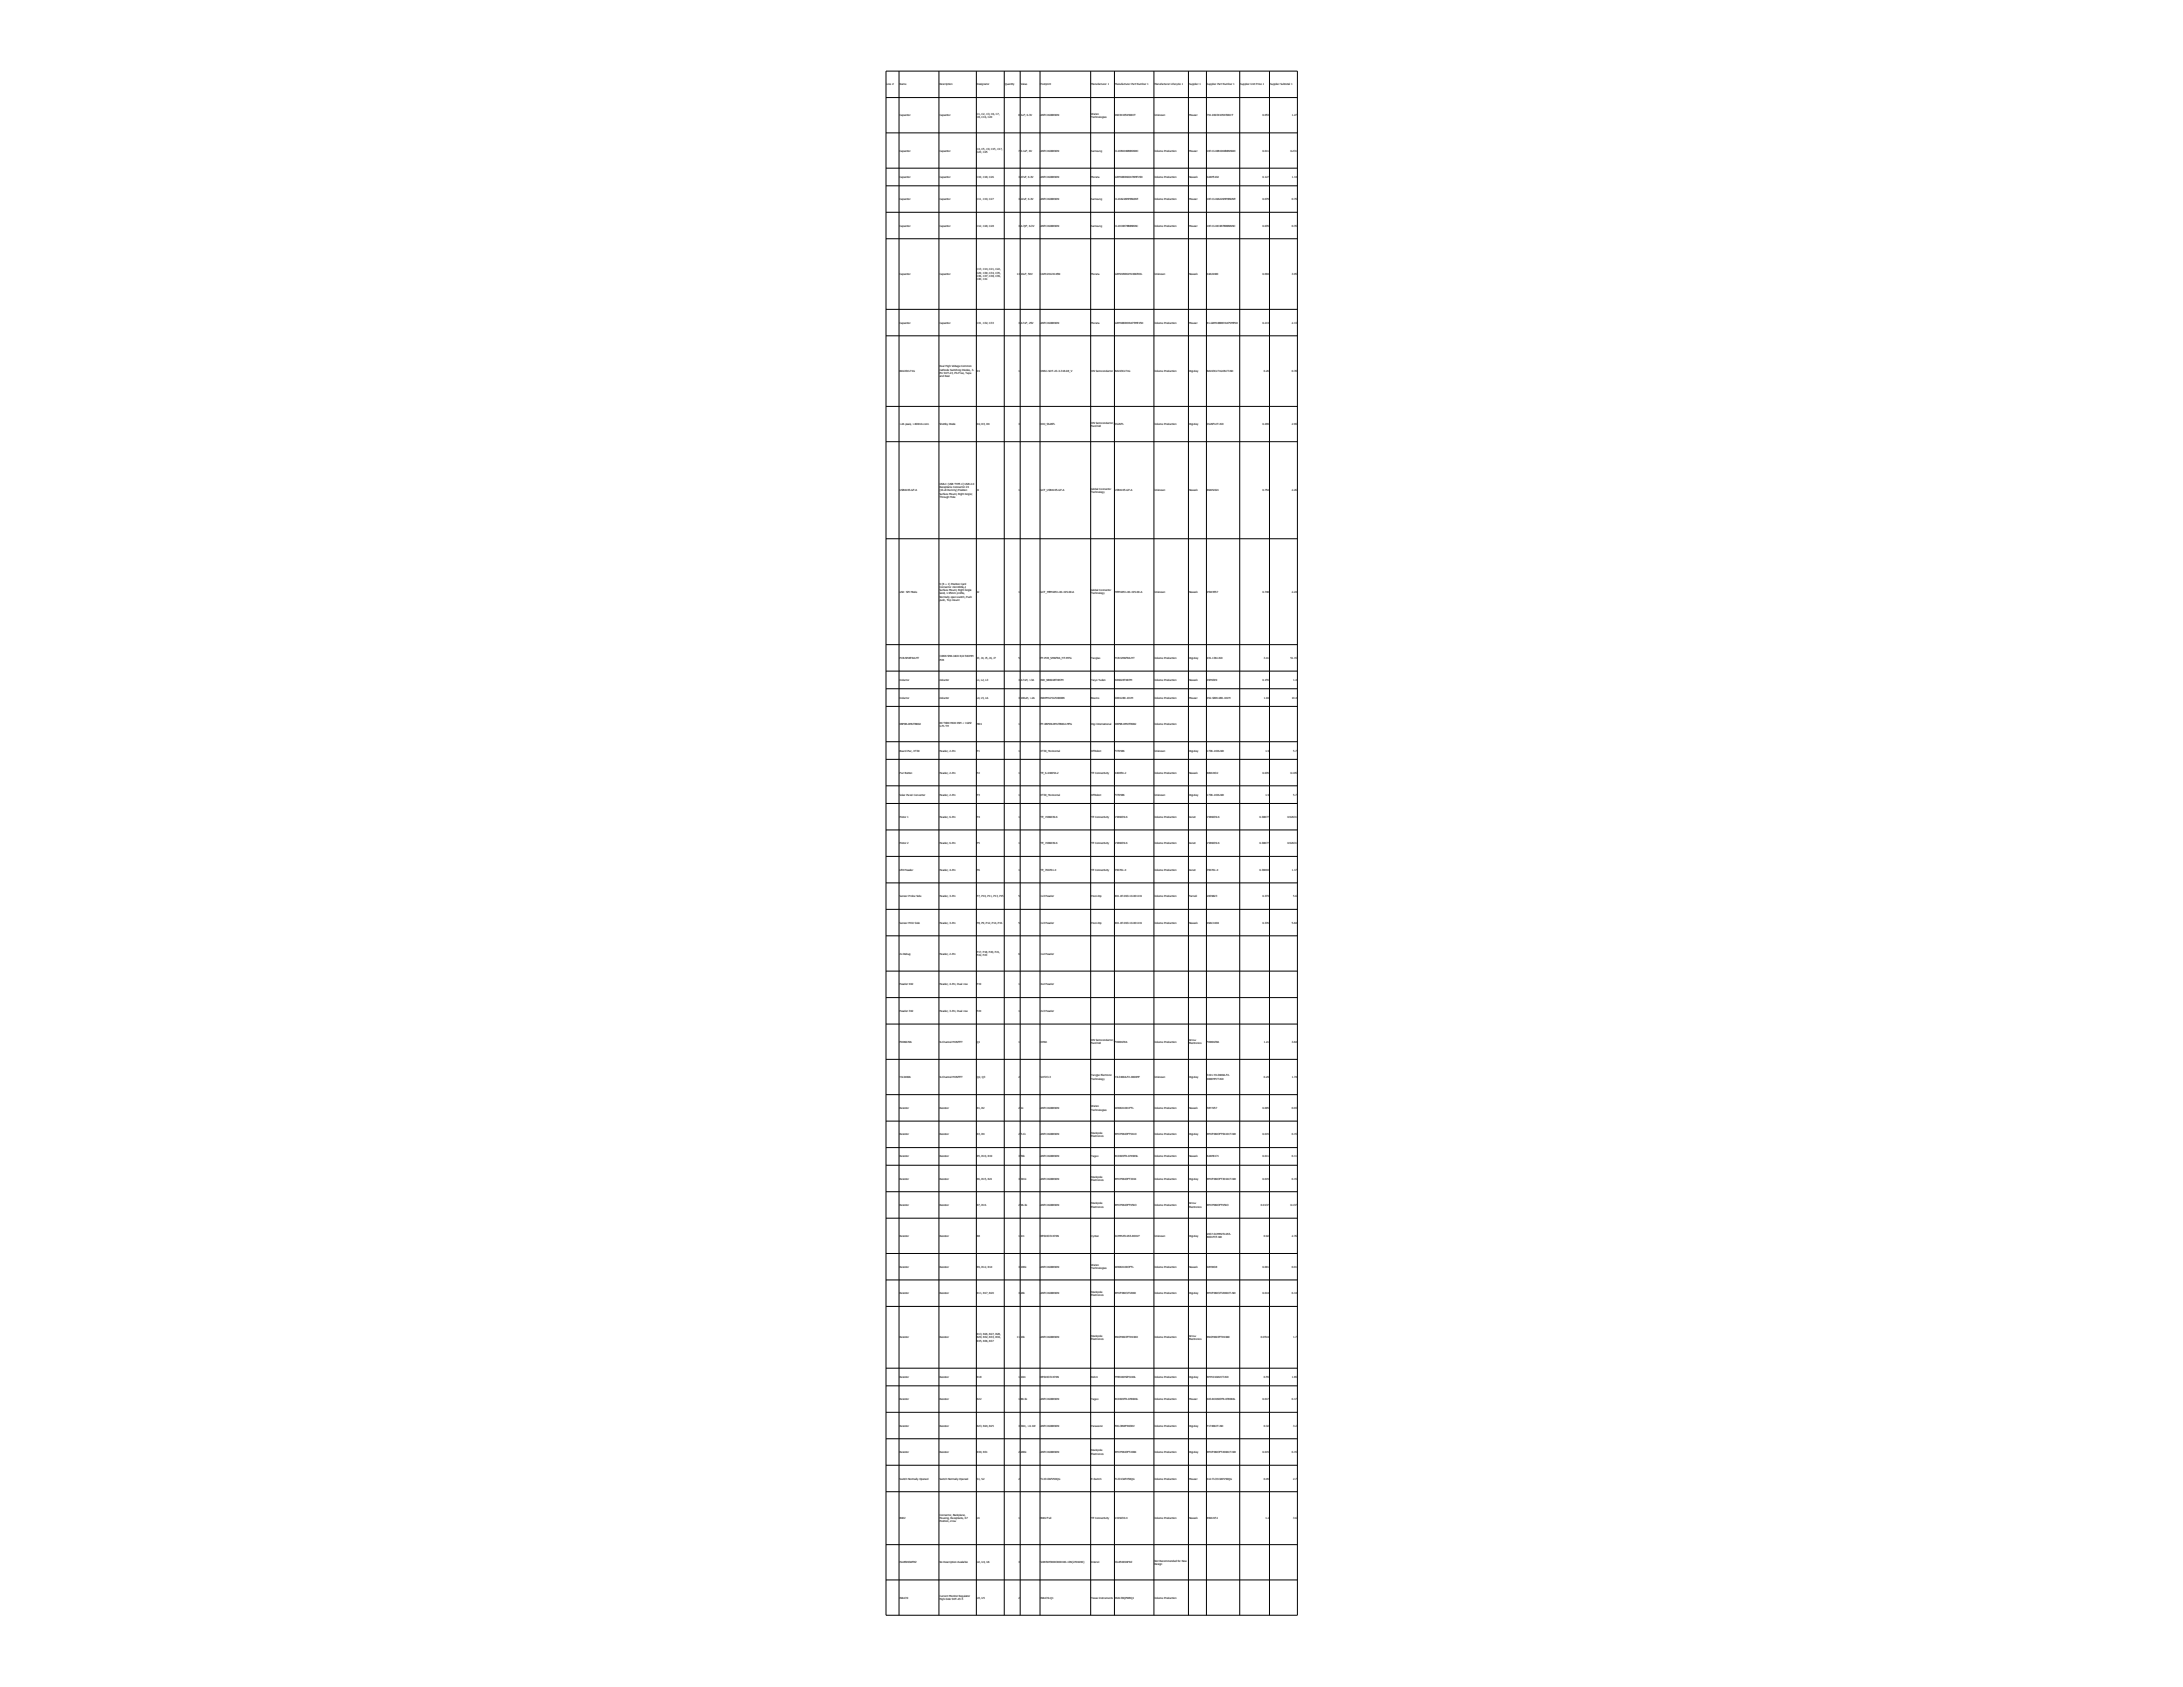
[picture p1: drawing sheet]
<svg xmlns="http://www.w3.org/2000/svg" width="279mm" height="216mm" viewBox="0 0 279 216" stroke-linecap="round" stroke-linejoin="round" font-family="sans-serif">
<defs><g id="words">
<g font-size=".4">
<text x="113.5" y="10.9">Line #</text>
<text x="115.1" y="10.9">Name</text>
<text x="120.2" y="10.9">Description</text>
<text x="125" y="10.9">Designator</text>
<text x="128.6" y="10.9">Quantity</text>
<text x="130.6" y="10.9">Value</text>
<text x="133.2" y="10.9">Footprint</text>
<text x="139.7" y="10.9">Manufacturer 1</text>
<text x="142.7" y="10.9">Manufacturer Part Number 1</text>
<text x="147.8" y="10.9">Manufacturer Lifecycle 1</text>
<text x="152.2" y="10.9">Supplier 1</text>
<text x="154.5" y="10.9">Supplier Part Number 1</text>
<text x="158.7" y="10.9">Supplier Unit Price 1</text>
<text x="162.6" y="10.9">Supplier Subtotal 1</text>
<text x="115.1" y="14.9">Capacitor</text>
<text x="120.2" y="14.9">Capacitor</text>
<text x="125" y="14.7">C1, C2, C3, C6, C7,</text>
<text x="125" y="15.1">C8, C16, C24</text>
<text x="130.3" y="14.9">8</text>
<text x="130.6" y="14.9">1uF, 6.3V</text>
<text x="133.2" y="14.9">ANTC1608X90N</text>
<text x="139.7" y="14.7">Walsin</text>
<text x="139.7" y="15.1">Technologies</text>
<text x="142.7" y="14.9">0603X105K500CT</text>
<text x="147.8" y="14.9">Unknown</text>
<text x="152.2" y="14.9">Mouser</text>
<text x="154.5" y="14.9">791-0603X105K500CT</text>
<text x="161.6" y="14.9">0.053</text>
<text x="165.3" y="14.9">1.27</text>
<text x="115.1" y="19.4">Capacitor</text>
<text x="115.1" y="22.8">Capacitor</text>
<text x="120.2" y="19.4">Capacitor</text>
<text x="120.2" y="22.8">Capacitor</text>
<text x="125" y="19.2">C4, C5, C9, C15, C17,</text>
<text x="125" y="19.6">C23, C25</text>
<text x="125" y="22.8">C10, C18, C26</text>
<text x="130.3" y="19.4">7</text>
<text x="130.3" y="22.8">3</text>
<text x="130.6" y="19.4">0.1uF, 6V</text>
<text x="130.6" y="22.8">47uF, 6.3V</text>
<text x="133.2" y="19.4">ANTC1608X90N</text>
<text x="133.2" y="22.8">ANTC1608X90N</text>
<text x="139.7" y="19.4">Samsung</text>
<text x="139.7" y="22.8">Murata</text>
<text x="142.7" y="19.4">CL10B104KB8NNWC</text>
<text x="142.7" y="22.8">GRM188R60J476ME15D</text>
<text x="147.8" y="19.4">Volume Production</text>
<text x="147.8" y="22.8">Volume Production</text>
<text x="152.2" y="19.4">Mouser</text>
<text x="152.2" y="22.8">Newark</text>
<text x="154.5" y="19.4">187-CL10B104KB8NNWC</text>
<text x="154.5" y="22.8">92AH5102</text>
<text x="161.6" y="19.4">0.011</text>
<text x="161.6" y="22.8">0.127</text>
<text x="165.2" y="19.4">0.231</text>
<text x="165.3" y="22.8">1.14</text>
<text x="115.1" y="25.6">Capacitor</text>
<text x="115.1" y="29">Capacitor</text>
<text x="120.2" y="25.6">Capacitor</text>
<text x="120.2" y="29">Capacitor</text>
<text x="125" y="25.6">C11, C19, C27</text>
<text x="125" y="29">C12, C20, C28</text>
<text x="130.3" y="25.6">3</text>
<text x="130.3" y="29">3</text>
<text x="130.6" y="25.6">22uF, 6.3V</text>
<text x="130.6" y="29">4.7pF, 6.3V</text>
<text x="133.2" y="25.6">ANTC1608X90N</text>
<text x="133.2" y="29">ANTC1608X90N</text>
<text x="139.7" y="25.6">Samsung</text>
<text x="139.7" y="29">Samsung</text>
<text x="142.7" y="25.6">CL10A226MP8NUNE</text>
<text x="142.7" y="29">CL10C4R7BB8NNNC</text>
<text x="147.8" y="25.6">Volume Production</text>
<text x="147.8" y="29">Volume Production</text>
<text x="152.2" y="25.6">Mouser</text>
<text x="152.2" y="29">Mouser</text>
<text x="154.5" y="25.6">187-CL10A226MP8NUNE</text>
<text x="154.5" y="29">187-CL10C4R7BB8NNNC</text>
<text x="161.6" y="25.6">0.079</text>
<text x="161.6" y="29">0.035</text>
<text x="165.3" y="25.6">0.79</text>
<text x="165.3" y="29">0.35</text>
<text x="115.1" y="35.2">Capacitor</text>
<text x="120.2" y="35.2">Capacitor</text>
<text x="125" y="34.6">C13, C14, C21, C22,</text>
<text x="125" y="35">C29, C30, C34, C35,</text>
<text x="125" y="35.4">C36, C37, C38, C39,</text>
<text x="125" y="35.8">C40, C41</text>
<text x="130.2" y="35.2">14</text>
<text x="130.6" y="35.2">10uF, 50V</text>
<text x="133.2" y="35.2">CAPC2012X145N</text>
<text x="139.7" y="35.2">Murata</text>
<text x="142.7" y="35.2">GRM21BR61H106KE43L</text>
<text x="147.8" y="35.2">Unknown</text>
<text x="152.2" y="35.2">Newark</text>
<text x="154.5" y="35.2">64AJ4400</text>
<text x="161.6" y="35.2">0.094</text>
<text x="165.3" y="35.2">3.95</text>
<text x="115.1" y="41.4">Capacitor</text>
<text x="120.2" y="41.4">Capacitor</text>
<text x="125" y="41.4">C31, C32, C33</text>
<text x="130.3" y="41.4">3</text>
<text x="130.6" y="41.4">4.7uF, 25V</text>
<text x="133.2" y="41.4">ANTC1608X90N</text>
<text x="139.7" y="41.4">Murata</text>
<text x="142.7" y="41.4">GRM188R6YA475ME15D</text>
<text x="147.8" y="41.4">Volume Production</text>
<text x="152.2" y="41.4">Mouser</text>
<text x="154.5" y="41.4">81-GRM188R6YA475ME5D</text>
<text x="161.6" y="41.4">0.213</text>
<text x="165.3" y="41.4">2.13</text>
<text x="115.1" y="47.6">BAV23CLT1G</text>
<text x="120.2" y="47">Dual High Voltage Common</text>
<text x="120.2" y="47.4">Cathode Switching Diodes, 3-</text>
<text x="120.2" y="47.8">Pin SOT-23, Pb-Free, Tape</text>
<text x="125" y="47.6">D1</text>
<text x="130.3" y="47.6">1</text>
<text x="133.2" y="47.6">ONSC-SOT-23-3-318-08_V</text>
<text x="139.7" y="47.6">ON Semiconductor</text>
<text x="142.7" y="47.6">BAV23CLT1G</text>
<text x="147.8" y="47.6">Volume Production</text>
<text x="152.2" y="47.6">Digi-Key</text>
<text x="154.5" y="47.6">BAV23CLT1GOSCT-ND</text>
<text x="161.8" y="47.6">0.26</text>
<text x="165.3" y="47.6">0.78</text>
<text x="120.2" y="48.2">and Reel</text>
<text x="115.1" y="54.4">&gt;2A peak, &gt;400mA cont.</text>
<text x="120.2" y="54.4">Shottky Diode</text>
<text x="125" y="54.4">D2, D3, D4</text>
<text x="130.3" y="54.4">3</text>
<text x="133.2" y="54.4">DIO_SS26FL</text>
<text x="139.7" y="54.2">ON Semiconductor /</text>
<text x="139.7" y="54.6">Fairchild</text>
<text x="142.7" y="54.4">SS26FL</text>
<text x="147.8" y="54.4">Volume Production</text>
<text x="152.2" y="54.4">Digi-Key</text>
<text x="154.5" y="54.4">SS26FLCT-ND</text>
<text x="161.6" y="54.4">0.299</text>
<text x="165.3" y="54.4">2.99</text>
<text x="115.1" y="62.9">USB4105-GF-A</text>
<text x="120.2" y="62.1">USB-C (USB TYPE-C) USB 2.0</text>
<text x="120.2" y="62.5">Receptacle Connector 24</text>
<text x="120.2" y="62.9">(16+8 Dummy) Position</text>
<text x="120.2" y="63.3">Surface Mount, Right Angle;</text>
<text x="120.2" y="63.7">Through Hole</text>
<text x="125" y="62.9">J1</text>
<text x="130.3" y="62.9">1</text>
<text x="133.2" y="62.9">GCT_USB4105-GF-A</text>
<text x="139.7" y="62.7">Global Connector</text>
<text x="139.7" y="63.1">Technology</text>
<text x="142.7" y="62.9">USB4105-GF-A</text>
<text x="147.8" y="62.9">Unknown</text>
<text x="152.2" y="62.9">Newark</text>
<text x="154.5" y="62.9">86AH2021</text>
<text x="161.6" y="62.9">0.754</text>
<text x="165.3" y="62.9">2.26</text>
<text x="115.1" y="75.9">uSD SPI Mode</text>
<text x="120.2" y="74.8">9 (8 + 1) Position Card</text>
<text x="120.2" y="75.2">Connector microSDâ„¢</text>
<text x="120.2" y="75.7">Surface Mount, Right Angle</text>
<text x="120.2" y="76.1">Gold, 1.95mm profile,</text>
<text x="120.2" y="76.5">Normally open switch, Push</text>
<text x="120.2" y="76.9">push, Top mount</text>
<text x="125" y="75.9">J2</text>
<text x="130.3" y="75.9">1</text>
<text x="133.2" y="75.9">GCT_MEM2051-00-195-00-A</text>
<text x="139.7" y="75.7">Global Connector</text>
<text x="139.7" y="76.1">Technology</text>
<text x="142.7" y="75.9">MEM2051-00-195-00-A</text>
<text x="147.8" y="75.9">Unknown</text>
<text x="152.2" y="75.9">Newark</text>
<text x="154.5" y="75.9">05W3557</text>
<text x="161.6" y="75.9">0.748</text>
<text x="165.3" y="75.9">2.24</text>
<text x="115.1" y="84.3">PCB.SMAFRA.HT</text>
<text x="115.1" y="87.2">Inductor</text>
<text x="115.1" y="89.4">Inductor</text>
<text x="120.2" y="84.1">CONN SMA JACK R/A 50OHM</text>
<text x="120.2" y="84.5">PCB</text>
<text x="120.2" y="87.2">Inductor</text>
<text x="120.2" y="89.4">Inductor</text>
<text x="125" y="84.3">J3, J4, J5, J6, J7</text>
<text x="125" y="87.2">L1, L2, L3</text>
<text x="125" y="89.4">L4, L5, L6</text>
<text x="130.3" y="84.3">5</text>
<text x="130.3" y="87.2">3</text>
<text x="130.3" y="89.4">3</text>
<text x="130.6" y="87.2">4.7uH, &gt;3A</text>
<text x="130.6" y="89.4">100uH, &gt;2A</text>
<text x="133.2" y="84.3">FP-PCB_SMAFRA_HT-MFG</text>
<text x="133.2" y="87.2">IND_NR6028T4R7M</text>
<text x="133.2" y="89.4">INDPM125125X800N</text>
<text x="139.7" y="84.3">Taoglas</text>
<text x="139.7" y="87.2">Taiyo Yuden</text>
<text x="139.7" y="89.4">Bourns</text>
<text x="142.7" y="84.3">PCB.SMAFRA.HT</text>
<text x="142.7" y="87.2">NR6028T4R7M</text>
<text x="142.7" y="89.4">SRR1280-101M</text>
<text x="147.8" y="84.3">Volume Production</text>
<text x="147.8" y="87.2">Volume Production</text>
<text x="147.8" y="89.4">Volume Production</text>
<text x="152.2" y="84.3">Digi-Key</text>
<text x="152.2" y="87.2">Newark</text>
<text x="152.2" y="89.4">Mouser</text>
<text x="154.5" y="84.3">931-1361-ND</text>
<text x="154.5" y="87.2">09P6309</text>
<text x="154.5" y="89.4">652-SRR1280-101M</text>
<text x="161.6" y="87.2">0.155</text>
<text x="161.8" y="84.3">3.41</text>
<text x="161.8" y="89.4">1.04</text>
<text x="165.2" y="84.3">51.15</text>
<text x="165.3" y="89.4">10.4</text>
<text x="165.5" y="87.2">1.4</text>
<text x="115.1" y="92.8">XBP9B-DMUTB002</text>
<text x="120.2" y="92.6">RX TXRX MOD ISM &lt; 1GHZ</text>
<text x="120.2" y="93">U.FL TH</text>
<text x="125" y="92.8">MD1</text>
<text x="130.3" y="92.8">1</text>
<text x="133.2" y="92.8">FP-XBP9B-DMUTB002-MFG</text>
<text x="139.7" y="92.8">Digi International</text>
<text x="142.7" y="92.8">XBP9B-DMUTB002</text>
<text x="147.8" y="92.8">Volume Production</text>
<text x="115.1" y="96.2">Board Pwr, XT30</text>
<text x="115.1" y="99">Pwr Button</text>
<text x="115.1" y="101.8">Solar Panel Converter</text>
<text x="120.2" y="96.2">Header, 2-Pin</text>
<text x="120.2" y="99">Header, 2-Pin</text>
<text x="120.2" y="101.8">Header, 2-Pin</text>
<text x="125" y="96.2">P1</text>
<text x="125" y="99">P2</text>
<text x="125" y="101.8">P3</text>
<text x="130.3" y="96.2">1</text>
<text x="130.3" y="99">1</text>
<text x="130.3" y="101.8">1</text>
<text x="133.2" y="96.2">XT30_Horizontal</text>
<text x="133.2" y="99">TE_6-440054-2</text>
<text x="133.2" y="101.8">XT30_Horizontal</text>
<text x="139.7" y="96.2">DFRobot</text>
<text x="139.7" y="99">TE Connectivity</text>
<text x="139.7" y="101.8">DFRobot</text>
<text x="142.7" y="96.2">FIT0586</text>
<text x="142.7" y="99">440054-2</text>
<text x="142.7" y="101.8">FIT0586</text>
<text x="147.8" y="96.2">Unknown</text>
<text x="147.8" y="99">Volume Production</text>
<text x="147.8" y="101.8">Unknown</text>
<text x="152.2" y="96.2">Digi-Key</text>
<text x="152.2" y="99">Newark</text>
<text x="152.2" y="101.8">Digi-Key</text>
<text x="154.5" y="96.2">1738-1436-ND</text>
<text x="154.5" y="99">88W2432</text>
<text x="154.5" y="101.8">1738-1436-ND</text>
<text x="161.6" y="99">0.035</text>
<text x="162" y="96.2">1.9</text>
<text x="162" y="101.8">1.9</text>
<text x="165.2" y="99">0.105</text>
<text x="165.5" y="96.2">5.7</text>
<text x="165.5" y="101.8">5.7</text>
<text x="115.1" y="104.7">Motor 1</text>
<text x="120.2" y="104.7">Header, 6-Pin</text>
<text x="125" y="104.7">P4</text>
<text x="130.3" y="104.7">1</text>
<text x="133.2" y="104.7">TE_1586039-6</text>
<text x="139.7" y="104.7">TE Connectivity</text>
<text x="142.7" y="104.7">1586039-6</text>
<text x="147.8" y="104.7">Volume Production</text>
<text x="152.2" y="104.7">Avnet</text>
<text x="154.5" y="104.7">1586039-6</text>
<text x="161.2" y="104.7">0.30877</text>
<text x="164.8" y="104.7">0.92631</text>
<text x="115.1" y="108">Motor 2</text>
<text x="115.1" y="111.4">LED Header</text>
<text x="120.2" y="108">Header, 6-Pin</text>
<text x="120.2" y="111.4">Header, 4-Pin</text>
<text x="125" y="108">P5</text>
<text x="125" y="111.4">P6</text>
<text x="130.3" y="108">1</text>
<text x="130.3" y="111.4">1</text>
<text x="133.2" y="108">TE_1586039-6</text>
<text x="133.2" y="111.4">TE_350761-4</text>
<text x="139.7" y="108">TE Connectivity</text>
<text x="139.7" y="111.4">TE Connectivity</text>
<text x="142.7" y="108">1586039-6</text>
<text x="142.7" y="111.4">350761-4</text>
<text x="147.8" y="108">Volume Production</text>
<text x="147.8" y="111.4">Volume Production</text>
<text x="152.2" y="108">Avnet</text>
<text x="152.2" y="111.4">Avnet</text>
<text x="154.5" y="108">1586039-6</text>
<text x="154.5" y="111.4">350761-4</text>
<text x="161.2" y="108">0.30877</text>
<text x="161.2" y="111.4">0.39093</text>
<text x="164.8" y="108">0.92631</text>
<text x="165.3" y="111.4">1.17</text>
<text x="115.1" y="114.8">Sensor Probe Side</text>
<text x="115.1" y="118.2">Sensor MCU Side</text>
<text x="120.2" y="114.8">Header, 3-Pin</text>
<text x="120.2" y="118.2">Header, 3-Pin</text>
<text x="125" y="114.8">P7, P10, P11, P13, P15</text>
<text x="125" y="118.2">P8, P9, P12, P14, P16</text>
<text x="130.3" y="114.8">5</text>
<text x="130.3" y="118.2">5</text>
<text x="133.2" y="114.8">1x3 Header</text>
<text x="133.2" y="118.2">1x3 Header</text>
<text x="139.7" y="114.8">Preci-Dip</text>
<text x="139.7" y="118.2">Preci-Dip</text>
<text x="142.7" y="114.8">801-87-003-10-001101</text>
<text x="142.7" y="118.2">801-87-003-10-001101</text>
<text x="147.8" y="114.8">Volume Production</text>
<text x="147.8" y="118.2">Volume Production</text>
<text x="152.2" y="114.8">Farnell</text>
<text x="152.2" y="118.2">Newark</text>
<text x="154.5" y="114.8">2839823</text>
<text x="154.5" y="118.2">49AC1404</text>
<text x="161.6" y="114.8">0.373</text>
<text x="161.6" y="118.2">0.376</text>
<text x="165.3" y="118.2">5.64</text>
<text x="165.5" y="114.8">5.6</text>
<text x="115.1" y="122.2">2x Debug</text>
<text x="120.2" y="122.2">Header, 2-Pin</text>
<text x="125" y="122">P17, P18, P20, P21,</text>
<text x="125" y="122.4">P22, P23</text>
<text x="130.3" y="122.2">6</text>
<text x="133.2" y="122.2">1x2 Header</text>
<text x="115.1" y="126.1">Header 4X2</text>
<text x="115.1" y="129.5">Header 3X2</text>
<text x="120.2" y="126.1">Header, 4-Pin, Dual row</text>
<text x="120.2" y="129.5">Header, 3-Pin, Dual row</text>
<text x="125" y="126.1">P19</text>
<text x="125" y="129.5">P24</text>
<text x="130.3" y="126.1">1</text>
<text x="130.3" y="129.5">1</text>
<text x="133.2" y="126.1">4x2 Header</text>
<text x="133.2" y="129.5">2x3 Header</text>
<text x="115.1" y="133.5">FDD6670A</text>
<text x="115.1" y="138">YJL3400A</text>
<text x="120.2" y="133.5">N-Channel MOSFET</text>
<text x="120.2" y="138">N-Channel MOSFET</text>
<text x="125" y="133.5">Q1</text>
<text x="125" y="138">Q2, Q3</text>
<text x="130.3" y="133.5">1</text>
<text x="130.3" y="138">2</text>
<text x="133.2" y="133.5">DPAK</text>
<text x="133.2" y="138">SOT23-3</text>
<text x="139.7" y="133.2">ON Semiconductor /</text>
<text x="139.7" y="133.7">Fairchild</text>
<text x="139.7" y="137.8">Yangjie Electronic</text>
<text x="142.7" y="133.5">FDD6670A</text>
<text x="142.7" y="138">YJL3400A-F2-0000HF</text>
<text x="147.8" y="133.5">Volume Production</text>
<text x="147.8" y="138">Unknown</text>
<text x="152.2" y="133.2">Arrow</text>
<text x="152.2" y="133.7">Electronics</text>
<text x="152.2" y="138">Digi-Key</text>
<text x="154.5" y="133.5">FDD6670A</text>
<text x="154.5" y="137.8">3191-YJL3400A-F2-</text>
<text x="161.8" y="133.5">1.21</text>
<text x="161.8" y="138">0.29</text>
<text x="165.3" y="133.5">3.64</text>
<text x="165.3" y="138">1.74</text>
<text x="115.1" y="141.9">Resistor</text>
<text x="120.2" y="141.9">Resistor</text>
<text x="125" y="141.9">R1, R2</text>
<text x="130.3" y="141.9">2</text>
<text x="130.6" y="141.9">1k</text>
<text x="133.2" y="141.9">ANTC1608X90N</text>
<text x="139.7" y="138.2">Technology</text>
<text x="139.7" y="141.7">Walsin</text>
<text x="139.7" y="142.1">Technologies</text>
<text x="142.7" y="141.9">WR06X1001FTL</text>
<text x="147.8" y="141.9">Volume Production</text>
<text x="152.2" y="141.9">Newark</text>
<text x="154.5" y="138.2">0000HFCT-ND</text>
<text x="154.5" y="141.9">58Y7257</text>
<text x="161.6" y="141.9">0.005</text>
<text x="165.3" y="141.9">0.03</text>
<text x="115.1" y="145.3">Resistor</text>
<text x="115.1" y="148.1">Resistor</text>
<text x="120.2" y="145.3">Resistor</text>
<text x="120.2" y="148.1">Resistor</text>
<text x="125" y="145.3">R3, R4</text>
<text x="125" y="148.1">R5, R10, R19</text>
<text x="130.3" y="145.3">2</text>
<text x="130.3" y="148.1">3</text>
<text x="130.6" y="145.3">5.1k</text>
<text x="130.6" y="148.1">50k</text>
<text x="133.2" y="145.3">ANTC1608X90N</text>
<text x="133.2" y="148.1">ANTC1608X90N</text>
<text x="139.7" y="145.1">Stackpole</text>
<text x="139.7" y="145.5">Electronics</text>
<text x="139.7" y="148.1">Yageo</text>
<text x="142.7" y="145.3">RMCF0603FT5K10</text>
<text x="142.7" y="148.1">RC0603FR-0749K9L</text>
<text x="147.8" y="145.3">Volume Production</text>
<text x="147.8" y="148.1">Volume Production</text>
<text x="152.2" y="145.3">Digi-Key</text>
<text x="152.2" y="148.1">Newark</text>
<text x="154.5" y="145.3">RMCF0603FT5K10CT-ND</text>
<text x="154.5" y="148.1">82AH8171</text>
<text x="161.6" y="145.3">0.015</text>
<text x="161.6" y="148.1">0.011</text>
<text x="165.3" y="145.3">0.15</text>
<text x="165.3" y="148.1">0.11</text>
<text x="115.1" y="151">Resistor</text>
<text x="115.1" y="154.3">Resistor</text>
<text x="120.2" y="151">Resistor</text>
<text x="120.2" y="154.3">Resistor</text>
<text x="125" y="151">R6, R15, R21</text>
<text x="125" y="154.3">R7, R16</text>
<text x="130.3" y="151">3</text>
<text x="130.3" y="154.3">2</text>
<text x="130.6" y="151">301k</text>
<text x="130.6" y="154.3">96.3k</text>
<text x="133.2" y="151">ANTC1608X90N</text>
<text x="133.2" y="154.3">ANTC1608X90N</text>
<text x="139.7" y="150.8">Stackpole</text>
<text x="139.7" y="151.2">Electronics</text>
<text x="139.7" y="154.1">Stackpole</text>
<text x="139.7" y="154.5">Electronics</text>
<text x="142.7" y="151">RMCF0603FT301K</text>
<text x="142.7" y="154.3">RMCF0603FT95K3</text>
<text x="147.8" y="151">Volume Production</text>
<text x="147.8" y="154.3">Volume Production</text>
<text x="152.2" y="151">Digi-Key</text>
<text x="152.2" y="154.1">Arrow</text>
<text x="152.2" y="154.5">Electronics</text>
<text x="154.5" y="151">RMCF0603FT301KCT-ND</text>
<text x="154.5" y="154.3">RMCF0603FT95K3</text>
<text x="161.4" y="154.3">0.0137</text>
<text x="161.6" y="151">0.015</text>
<text x="165.2" y="154.3">0.137</text>
<text x="165.3" y="151">0.15</text>
<text x="115.1" y="158.3">Resistor</text>
<text x="120.2" y="158.3">Resistor</text>
<text x="125" y="158.3">R8</text>
<text x="130.3" y="158.3">1</text>
<text x="130.6" y="158.3">1m</text>
<text x="133.2" y="158.3">RESC6331X70N</text>
<text x="139.7" y="158.3">Cyntec</text>
<text x="142.7" y="158.3">SCMM2512S5-R001F</text>
<text x="147.8" y="158.3">Unknown</text>
<text x="152.2" y="158.3">Digi-Key</text>
<text x="154.5" y="158.1">2037-SCMM2512S5-</text>
<text x="154.5" y="158.5">R001FCT-ND</text>
<text x="161.8" y="158.3">0.92</text>
<text x="165.3" y="158.3">2.76</text>
<text x="115.1" y="162.2">Resistor</text>
<text x="115.1" y="165.6">Resistor</text>
<text x="120.2" y="162.2">Resistor</text>
<text x="120.2" y="165.6">Resistor</text>
<text x="125" y="162.2">R9, R12, R14</text>
<text x="125" y="165.6">R11, R17, R20</text>
<text x="130.3" y="162.2">3</text>
<text x="130.3" y="165.6">3</text>
<text x="130.6" y="162.2">100k</text>
<text x="130.6" y="165.6">20k</text>
<text x="133.2" y="162.2">ANTC1608X90N</text>
<text x="133.2" y="165.6">ANTC1608X90N</text>
<text x="139.7" y="162">Walsin</text>
<text x="139.7" y="162.5">Technologies</text>
<text x="139.7" y="165.4">Stackpole</text>
<text x="139.7" y="165.8">Electronics</text>
<text x="142.7" y="162.2">WR06X1003FTL</text>
<text x="142.7" y="165.6">RMCF0603JT20K0</text>
<text x="147.8" y="162.2">Volume Production</text>
<text x="147.8" y="165.6">Volume Production</text>
<text x="152.2" y="162.2">Newark</text>
<text x="152.2" y="165.6">Digi-Key</text>
<text x="154.5" y="162.2">68Y8438</text>
<text x="154.5" y="165.6">RMCF0603JT20K0CT-ND</text>
<text x="161.6" y="162.2">0.001</text>
<text x="161.6" y="165.6">0.014</text>
<text x="165.3" y="162.2">0.01</text>
<text x="165.3" y="165.6">0.14</text>
<text x="115.1" y="171.3">Resistor</text>
<text x="120.2" y="171.3">Resistor</text>
<text x="125" y="170.9">R13, R26, R27, R28,</text>
<text x="125" y="171.3">R29, R32, R33, R34,</text>
<text x="125" y="171.7">R35, R36, R37</text>
<text x="130.2" y="171.3">11</text>
<text x="130.6" y="171.3">10k</text>
<text x="133.2" y="171.3">ANTC1608X90N</text>
<text x="139.7" y="171.1">Stackpole</text>
<text x="139.7" y="171.5">Electronics</text>
<text x="142.7" y="171.3">RNCP0603FTD10K0</text>
<text x="147.8" y="171.3">Volume Production</text>
<text x="152.2" y="171.1">Arrow</text>
<text x="152.2" y="171.5">Electronics</text>
<text x="154.5" y="171.3">RNCP0603FTD10K0</text>
<text x="161.4" y="171.3">0.0514</text>
<text x="165.5" y="171.3">1.7</text>
<text x="115.1" y="176.4">Resistor</text>
<text x="115.1" y="179.2">Resistor</text>
<text x="120.2" y="176.4">Resistor</text>
<text x="120.2" y="179.2">Resistor</text>
<text x="125" y="176.4">R18</text>
<text x="125" y="179.2">R22</text>
<text x="130.3" y="176.4">1</text>
<text x="130.3" y="179.2">1</text>
<text x="130.6" y="176.4">10m</text>
<text x="130.6" y="179.2">80.3k</text>
<text x="133.2" y="176.4">RESC6331X70N</text>
<text x="133.2" y="179.2">ANTC1608X90N</text>
<text x="139.7" y="176.4">Rohm</text>
<text x="139.7" y="179.2">Yageo</text>
<text x="142.7" y="176.4">PMR100HZPJU10L</text>
<text x="142.7" y="179.2">RC0603FR-0780K6L</text>
<text x="147.8" y="176.4">Volume Production</text>
<text x="147.8" y="179.2">Volume Production</text>
<text x="152.2" y="176.4">Digi-Key</text>
<text x="152.2" y="179.2">Mouser</text>
<text x="154.5" y="176.4">RHM.010AVCT-ND</text>
<text x="154.5" y="179.2">603-RC0603FR-0780K6L</text>
<text x="161.6" y="179.2">0.017</text>
<text x="161.8" y="176.4">0.55</text>
<text x="165.3" y="176.4">1.65</text>
<text x="165.3" y="179.2">0.17</text>
<text x="115.1" y="182.6">Resistor</text>
<text x="115.1" y="186">Resistor</text>
<text x="120.2" y="182.6">Resistor</text>
<text x="120.2" y="186">Resistor</text>
<text x="125" y="182.6">R23, R24, R25</text>
<text x="125" y="186">R30, R31</text>
<text x="130.3" y="182.6">3</text>
<text x="130.3" y="186">2</text>
<text x="130.6" y="182.6">30m, &gt;0.1W</text>
<text x="130.6" y="186">200k</text>
<text x="133.2" y="182.6">ANTC1608X90N</text>
<text x="133.2" y="186">ANTC1608X90N</text>
<text x="139.7" y="182.6">Panasonic</text>
<text x="139.7" y="185.8">Stackpole</text>
<text x="142.7" y="182.6">ERJ-3BWFR030V</text>
<text x="142.7" y="186">RMCF0603FT200K</text>
<text x="147.8" y="182.6">Volume Production</text>
<text x="147.8" y="186">Volume Production</text>
<text x="152.2" y="182.6">Digi-Key</text>
<text x="152.2" y="186">Digi-Key</text>
<text x="154.5" y="182.6">P17466CT-ND</text>
<text x="154.5" y="186">RMCF0603FT200KCT-ND</text>
<text x="161.6" y="186">0.015</text>
<text x="161.8" y="182.6">0.32</text>
<text x="165.3" y="186">0.15</text>
<text x="165.5" y="182.6">3.2</text>
<text x="115.1" y="189.3">Switch Normally Opened</text>
<text x="120.2" y="189.3">Switch Normally Opened</text>
<text x="125" y="189.3">S1, S2</text>
<text x="130.3" y="189.3">2</text>
<text x="133.2" y="189.3">TL3313AF250QG</text>
<text x="139.7" y="186.2">Electronics</text>
<text x="139.7" y="189.3">E-Switch</text>
<text x="142.7" y="189.3">TL3313AF250QG</text>
<text x="147.8" y="189.3">Volume Production</text>
<text x="152.2" y="189.3">Mouser</text>
<text x="154.5" y="189.3">612-TL3313AF250QG</text>
<text x="161.8" y="189.3">0.45</text>
<text x="165.5" y="189.3">2.7</text>
<text x="115.1" y="194.4">B402</text>
<text x="120.2" y="194">Connector, Backplane,</text>
<text x="120.2" y="194.4">Housing, Receptacle, 67</text>
<text x="120.2" y="194.8">Position, 2row</text>
<text x="125" y="194.4">U1</text>
<text x="130.3" y="194.4">1</text>
<text x="133.2" y="194.4">B402 Full</text>
<text x="139.7" y="194.4">TE Connectivity</text>
<text x="142.7" y="194.4">2199230-4</text>
<text x="147.8" y="194.4">Volume Production</text>
<text x="152.2" y="194.4">Newark</text>
<text x="154.5" y="194.4">89W2151</text>
<text x="162" y="194.4">1.2</text>
<text x="165.5" y="194.4">3.6</text>
<text x="115.1" y="200.1">ISL85003AFRZ</text>
<text x="120.2" y="200.1">No Description Available</text>
<text x="125" y="200.1">U2, U4, U6</text>
<text x="130.3" y="200.1">3</text>
<text x="133.2" y="200.1">SON50P300X300X100-13N(270X200)</text>
<text x="139.7" y="200.1">Intersil</text>
<text x="142.7" y="200.1">ISL85003AFRZ</text>
<text x="147.8" y="199.9">Not Recommended for New</text>
<text x="147.8" y="200.3">Design</text>
<text x="115.1" y="204.6">INA139</text>
<text x="120.2" y="204.4">Current Monitor Regulator</text>
<text x="120.2" y="204.8">High-Side SOT-23-5</text>
<text x="125" y="204.6">U3, U5</text>
<text x="130.3" y="204.6">2</text>
<text x="133.2" y="204.6">INA139-Q1</text>
<text x="139.7" y="204.6">Texas Instruments</text>
<text x="142.7" y="204.6">INA139QPWRQ1</text>
<text x="147.8" y="204.6">Volume Production</text>
</g>
</g></defs>
<g fill="none" stroke="#000" stroke-width=".13">
<path d="M113.4 9.1h52.7v197.6h-52.7zM113.4 12.5h52.7M113.4 17h52.7M115.1 9.1v197.6M120.2 9.1v197.6M125 9.1v197.6M128.5 9.1v197.6M130.6 9.1v197.6M133.1 9.1v197.6M139.6 9.1v197.6M142.6 9.1v197.6M147.7 9.1v197.6"/>
<path d="M152.1 9.1v197.6M154.4 9.1v197.6M158.7 9.1v197.6M162.5 9.1v197.6M113.4 21.5h52.7M113.4 23.8h52.7M113.4 27.2h52.7M113.4 30.6h52.7M113.4 39.6h52.7M113.4 43h52.7M113.4 52h52.7M113.4 56.5h52.7"/>
<path d="M113.4 68.9h52.7M113.4 82.5h52.7M113.4 85.9h52.7M113.4 88.1h52.7M113.4 90.4h52.7M113.4 94.9h52.7M113.4 97.2h52.7M113.4 100.6h52.7M113.4 102.8h52.7M113.4 106.2h52.7M113.4 109.6h52.7M113.4 113h52.7"/>
<path d="M113.4 116.4h52.7M113.4 119.8h52.7M113.4 124.3h52.7M113.4 127.7h52.7M113.4 131.1h52.7M113.4 135.6h52.7M113.4 140.1h52.7M113.4 143.5h52.7M113.4 146.9h52.7M113.4 149.1h52.7M113.4 152.5h52.7M113.4 155.9h52.7"/>
<path d="M113.4 160.4h52.7M113.4 163.8h52.7M113.4 167.2h52.7M113.4 175.1h52.7M113.4 177.4h52.7M113.4 180.7h52.7M113.4 184.1h52.7M113.4 187.5h52.7M113.4 190.9h52.7M113.4 197.7h52.7M113.4 202.2h52.7"/>
</g>
<use href="#words"/>
</svg>
